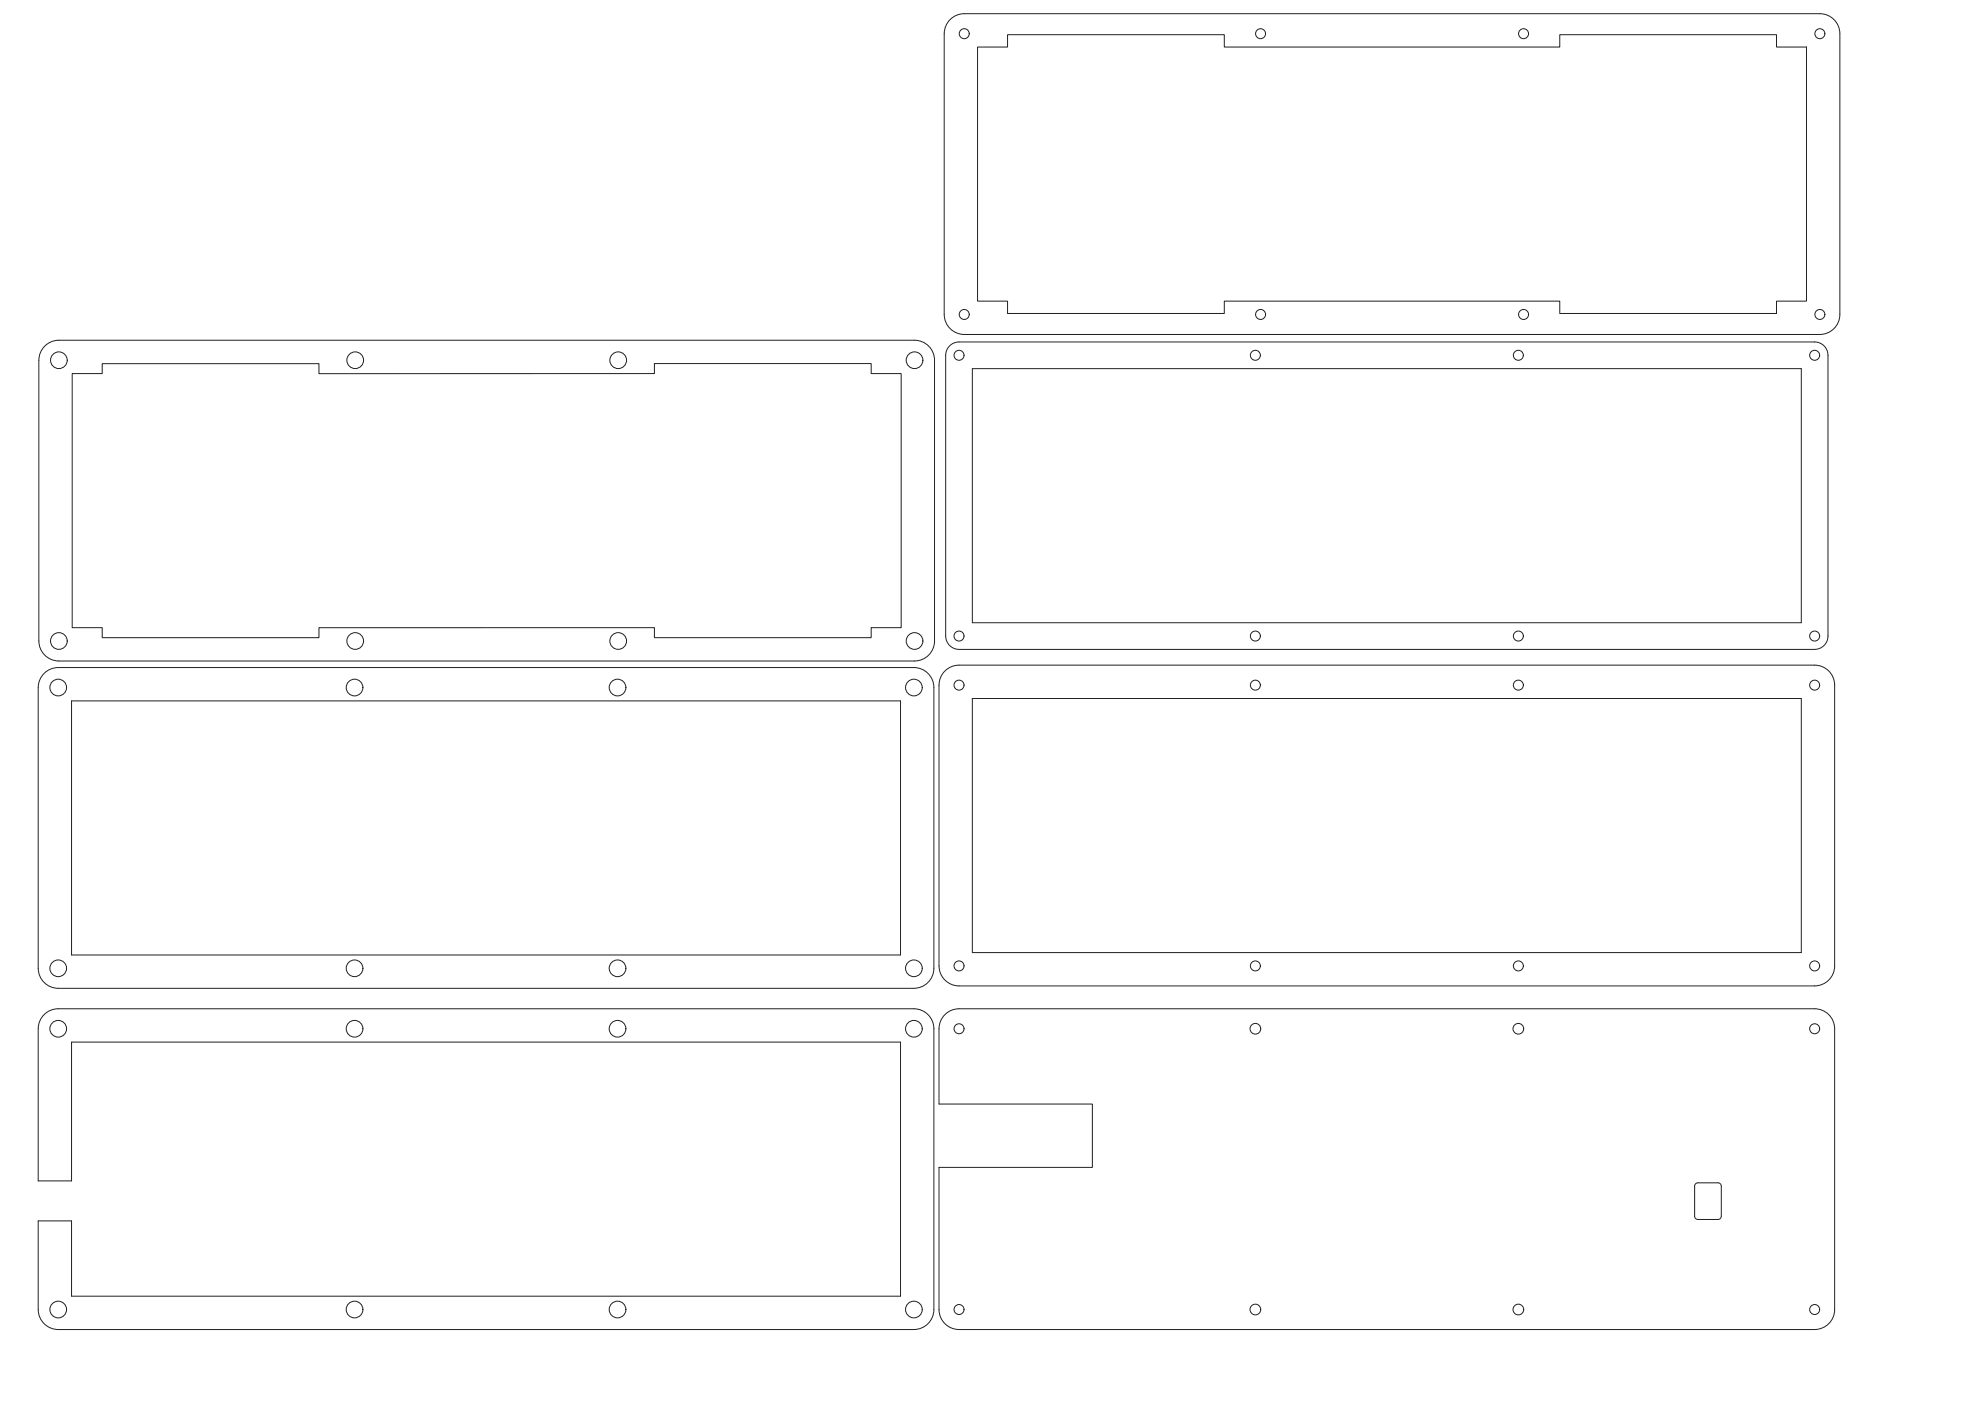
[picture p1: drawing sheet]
<svg xmlns="http://www.w3.org/2000/svg" width="594mm" height="420mm" viewBox="0 0 594 420" stroke-linecap="round" stroke-linejoin="round" font-family="sans-serif">
<!-- layer: Capa 1 -->
<g fill="none" stroke="#231f20" stroke-width=".3">
<path d="M284.9 5.9a6 6 0 0 1 4.3-1.8h256.6a6 6 0 0 1 6 6v84.2a6 6 0 0 1-6 6h-256.6a6 6 0 0 1-6-6v-84.2a6 6 0 0 1 1.7-4.2zM293.2 14.1h9v-3.7h65v3.7h100.6v-3.7h65v3.7h8.9v76.2h-8.9v3.7h-65v-3.7h-100.6v3.7h-65v-3.7h-9zM11.7 108v84.2M17.7 102h256.6a6 6 0 0 1 6 6v84.2a6 6 0 0 1-6 6h-256.6M17.7 102a6 6 0 0 0-6 6M21.7 112h9v-2.9h65v3l100.5-.1v-3h65.1v3h9v76.2h-9v3h-65v-3h-100.6v3h-65v-3h-9zM284.8 103.7a4 4 0 0 1 2.8-1.1h256.6a4 4 0 0 1 4 4v84.2a4 4 0 0 1-4 3.9h-256.6a4 4 0 0 1-4-3.9v-84.2a4 4 0 0 1 1.2-2.9zM291.6 110.6h248.6v76.2h-248.6zM11.7 192.2a6 6 0 0 0 6 6M21.5 210.2h248.6v76.2h-248.6zM274.1 200.2h-256.6a6 6 0 0 0-6 6v84.2a6 6 0 0 0 6 6h256.6M274.1 200.2a6 6 0 0 1 6 6v84.2a6 6 0 0 1-6 6"/>
<path d="M283.4 201.2a6 6 0 0 1 4.2-1.7h256.6a6 6 0 0 1 6 6v84.2a6 6 0 0 1-6 6h-256.6a6 6 0 0 1-6-6v-84.2a6 6 0 0 1 1.8-4.3zM291.6 209.5h248.6v76.2h-248.6zM274.1 302.5h-256.6a6 6 0 0 0-6 6v45.7h10v-41.7h248.6v76.2h-248.6v-22.6h-10v26.6a6 6 0 0 0 6 6h256.6M274.1 302.5a6 6 0 0 1 6 6v84.2a6 6 0 0 1-6 6M283.4 304.3a6 6 0 0 1 4.2-1.8h256.6a6 6 0 0 1 6 6v84.2a6 6 0 0 1-6 6h-256.6a6 6 0 0 1-6-6v-42.6h46v-19h-46v-22.6a6 6 0 0 1 1.8-4.2zM508.5 355l.7-.3h6a1 1 0 0 1 1 1v9a1 1 0 0 1-1 1h-6a1 1 0 0 1-1-1v-9z"/>
<circle cx="289.2" cy="10.1" r="1.5"/>
<circle cx="378" cy="10.1" r="1.5"/>
<circle cx="456.9" cy="10.1" r="1.5"/>
<circle cx="545.8" cy="10.1" r="1.5"/>
<circle cx="289.2" cy="94.3" r="1.5"/>
<circle cx="378" cy="94.3" r="1.5"/>
<circle cx="456.9" cy="94.3" r="1.5"/>
<circle cx="545.8" cy="94.3" r="1.5"/>
<circle cx="17.7" cy="108" r="2.5"/>
<circle cx="106.5" cy="108" r="2.5"/>
<circle cx="185.4" cy="108" r="2.5"/>
<circle cx="274.3" cy="108" r="2.5"/>
<circle cx="287.6" cy="106.6" r="1.5"/>
<circle cx="376.5" cy="106.6" r="1.5"/>
<circle cx="455.3" cy="106.6" r="1.5"/>
<circle cx="544.2" cy="106.6" r="1.5"/>
<circle cx="17.7" cy="192.2" r="2.5"/>
<circle cx="106.5" cy="192.2" r="2.5"/>
<circle cx="185.4" cy="192.2" r="2.5"/>
<circle cx="274.3" cy="192.2" r="2.5"/>
<circle cx="287.6" cy="190.8" r="1.5"/>
<circle cx="376.5" cy="190.8" r="1.5"/>
<circle cx="455.3" cy="190.8" r="1.5"/>
<circle cx="544.2" cy="190.8" r="1.5"/>
<circle cx="17.5" cy="206.2" r="2.5"/>
<circle cx="106.3" cy="206.2" r="2.5"/>
<circle cx="185.2" cy="206.2" r="2.5"/>
<circle cx="274.1" cy="206.2" r="2.5"/>
<circle cx="287.6" cy="205.5" r="1.5"/>
<circle cx="376.5" cy="205.5" r="1.5"/>
<circle cx="455.3" cy="205.5" r="1.5"/>
<circle cx="544.2" cy="205.5" r="1.5"/>
<circle cx="17.5" cy="290.4" r="2.5"/>
<circle cx="106.3" cy="290.4" r="2.5"/>
<circle cx="185.2" cy="290.4" r="2.5"/>
<circle cx="274.1" cy="290.4" r="2.5"/>
<circle cx="287.6" cy="289.7" r="1.5"/>
<circle cx="376.5" cy="289.7" r="1.5"/>
<circle cx="455.3" cy="289.7" r="1.5"/>
<circle cx="544.2" cy="289.7" r="1.5"/>
<circle cx="17.5" cy="308.5" r="2.5"/>
<circle cx="106.3" cy="308.5" r="2.5"/>
<circle cx="185.2" cy="308.5" r="2.5"/>
<circle cx="274.1" cy="308.5" r="2.5"/>
<circle cx="287.6" cy="308.5" r="1.5"/>
<circle cx="376.5" cy="308.5" r="1.6"/>
<circle cx="455.3" cy="308.5" r="1.6"/>
<circle cx="544.2" cy="308.5" r="1.5"/>
<circle cx="17.5" cy="392.7" r="2.5"/>
<circle cx="106.3" cy="392.7" r="2.5"/>
<circle cx="185.2" cy="392.7" r="2.5"/>
<circle cx="274.1" cy="392.7" r="2.5"/>
<circle cx="287.6" cy="392.7" r="1.5"/>
<circle cx="376.5" cy="392.7" r="1.6"/>
<circle cx="455.3" cy="392.7" r="1.6"/>
<circle cx="544.2" cy="392.7" r="1.5"/>
</g>
</svg>
